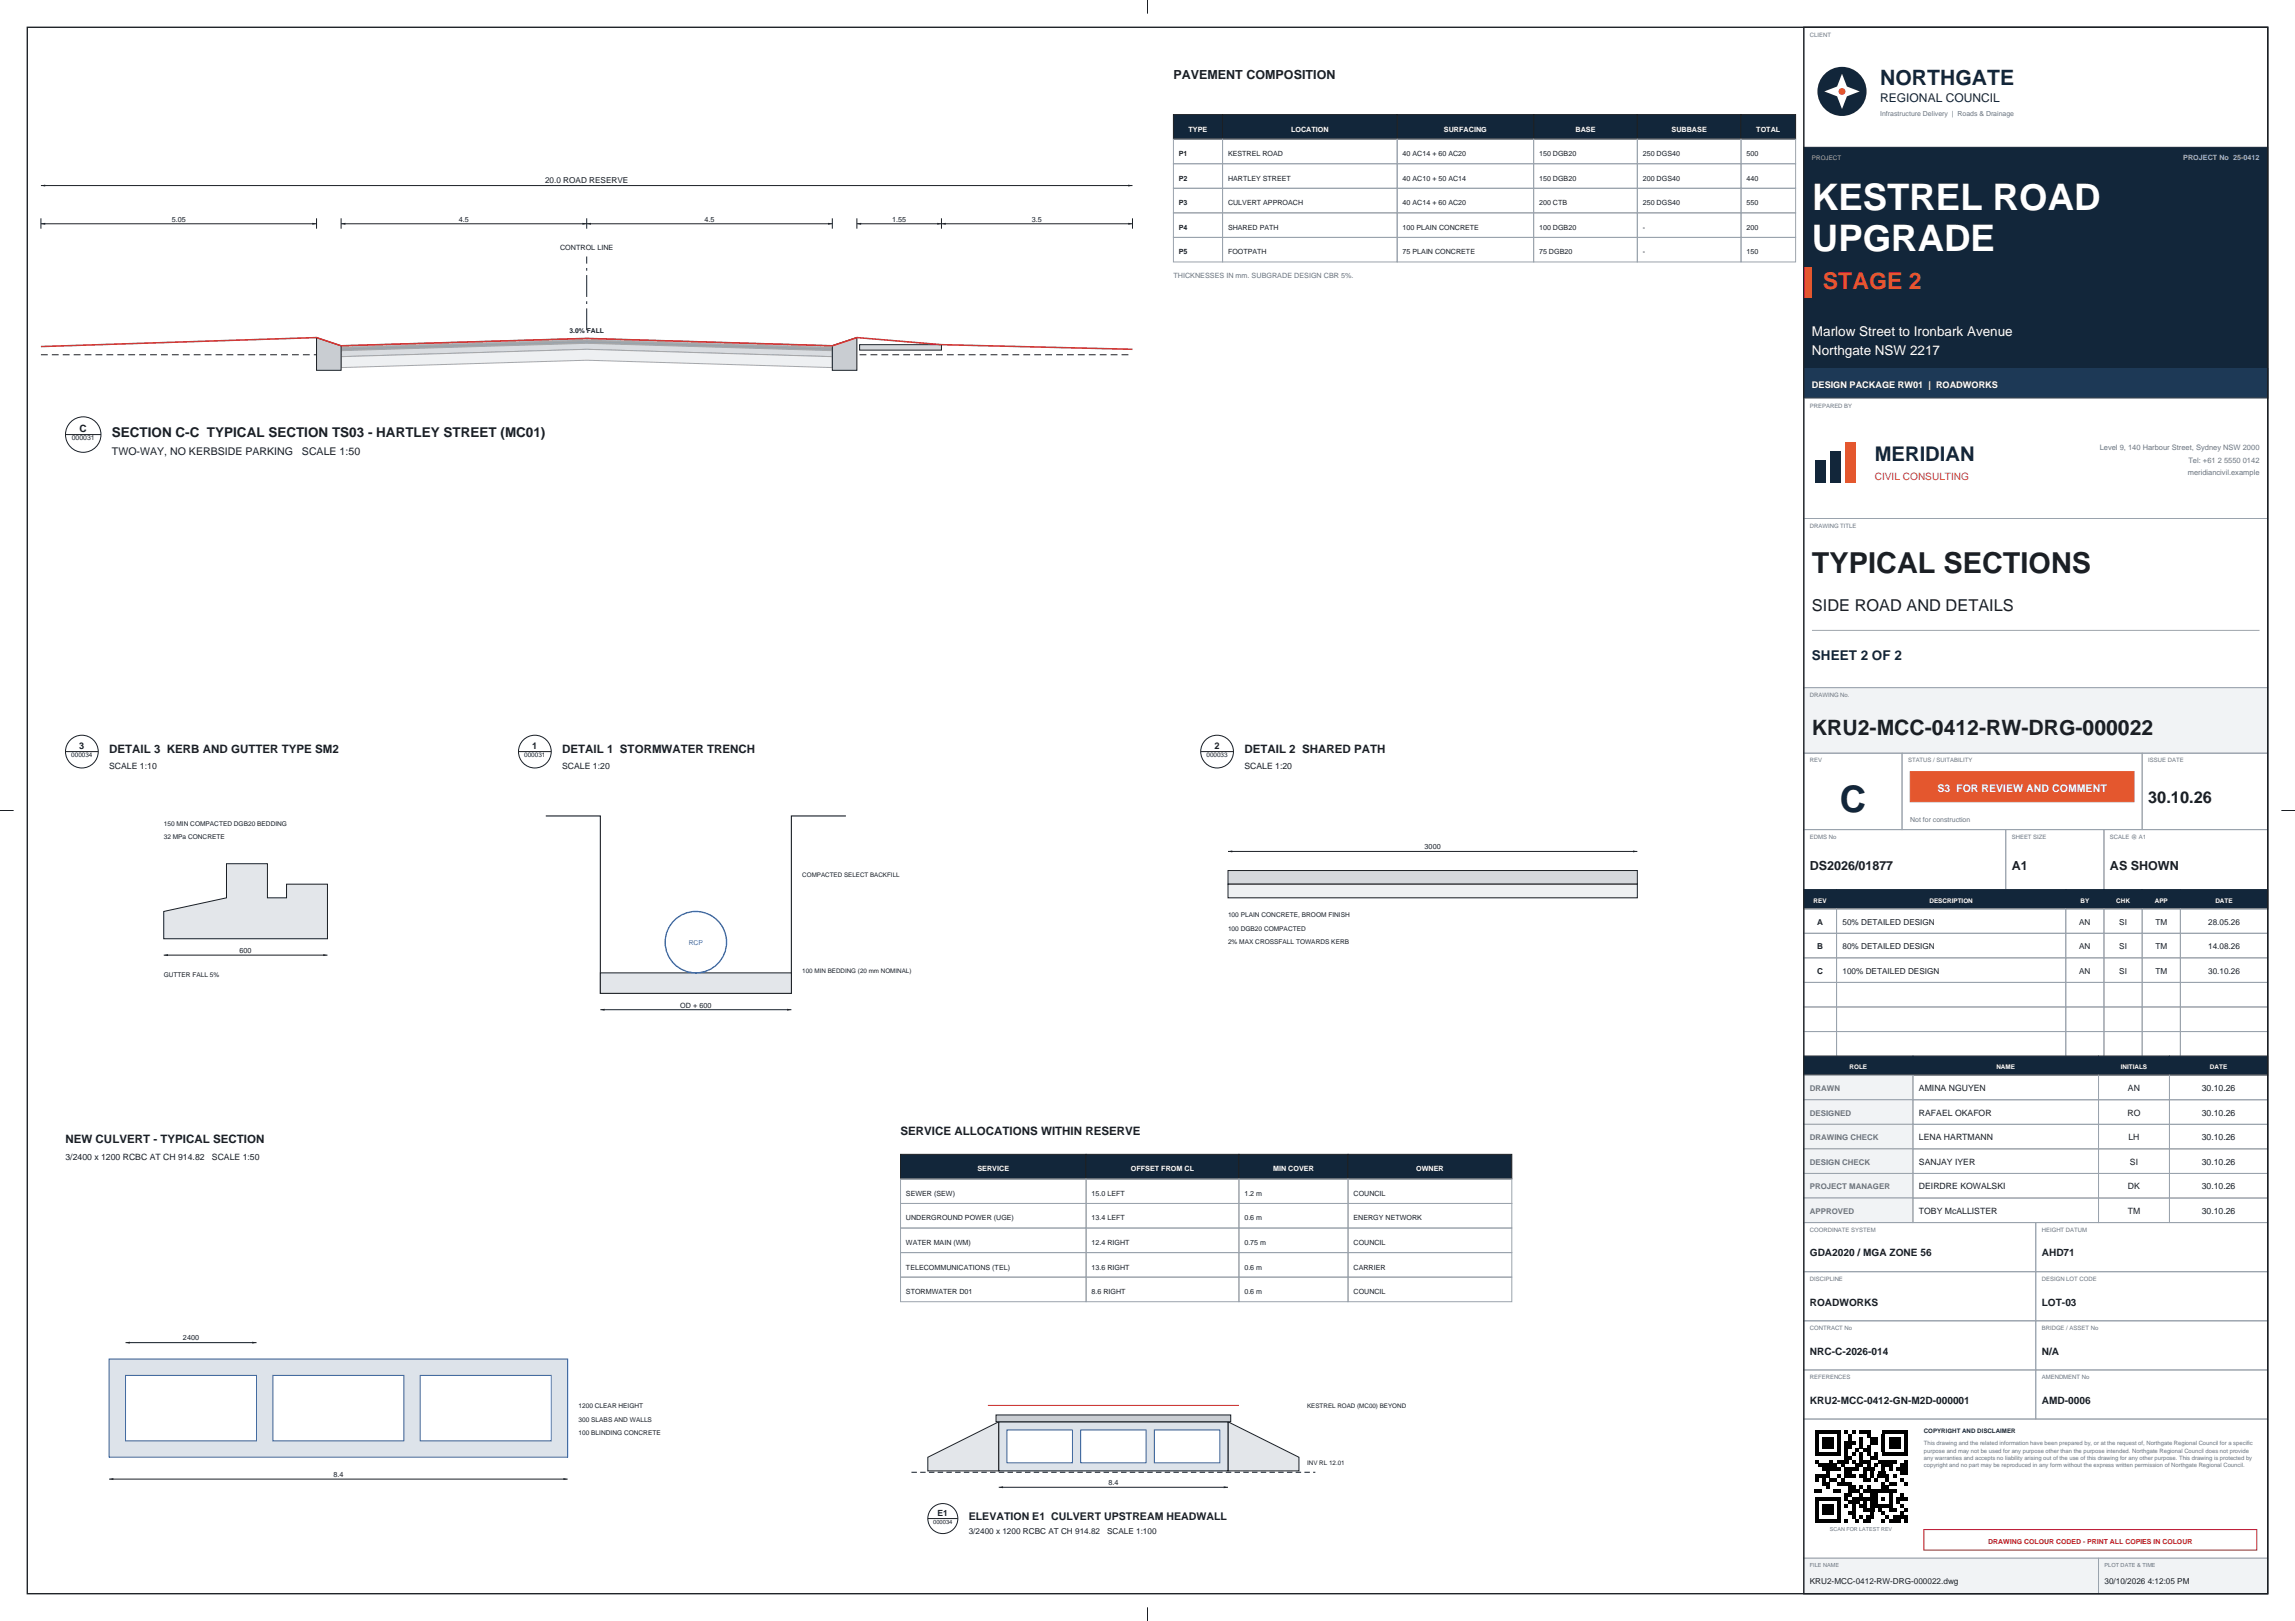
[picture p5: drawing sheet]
<svg xmlns="http://www.w3.org/2000/svg" width="841mm" height="594mm" viewBox="0 0 841 594" stroke-linecap="round" stroke-linejoin="round" font-family="sans-serif">
<defs><g id="words">
<g font-size="13.4" fill="#fff">
<text x="664" y="77">KESTREL ROAD</text>
<text x="664" y="92">UPGRADE</text>
</g>
<text font-size="13.4" fill="#12263a" x="674.2" y="297.5">C</text>
<text font-size="10.6" fill="#1b1f24" x="664" y="210">TYPICAL SECTIONS</text>
<text font-size="8.5" fill="#e4572e" x="668" y="106">STAGE 2</text>
<text font-size="7.8" fill="#12263a" x="689" y="31.3">NORTHGATE</text>
<text font-size="7.8" fill="#1b1f24" x="664" y="269.5">KRU2-MCC-0412-RW-DRG-000022</text>
<text font-size="7.4" fill="#12263a" x="687" y="169">MERIDIAN</text>
<g font-size="6" fill="#1b1f24">
<text x="664" y="224">SIDE ROAD AND DETAILS</text>
<text x="787.2" y="294.2">30.10.26</text>
</g>
<g font-size="4.9" fill="#fff">
<text x="664" y="123">Marlow Street to Ironbark Avenue</text>
<text x="664" y="130">Northgate NSW 2217</text>
</g>
<text font-size="4.9" fill="#1b1f24" x="41" y="160">SECTION C-C TYPICAL SECTION TS03 - HARTLEY STREET (MC01)</text>
<text font-size="4.9" fill="#12263a" x="664" y="242">SHEET 2 OF 2</text>
<g font-size="4.6" fill="#1b1f24">
<text x="430" y="29">PAVEMENT COMPOSITION</text>
<text x="663.2" y="318.7">DS2026/01877</text>
<text x="737.2" y="318.7">A1</text>
<text x="773.2" y="318.7">AS SHOWN</text>
</g>
<text font-size="4.4" fill="#12263a" x="689" y="37.3">REGIONAL COUNCIL</text>
<g font-size="4.2" fill="#1b1f24">
<text x="40" y="276">DETAIL 3 KERB AND GUTTER TYPE SM2</text>
<text x="206" y="276">DETAIL 1 STORMWATER TRENCH</text>
<text x="456" y="276">DETAIL 2 SHARED PATH</text>
<text x="24" y="419">NEW CULVERT - TYPICAL SECTION</text>
<text x="330" y="416">SERVICE ALLOCATIONS WITHIN RESERVE</text>
</g>
<g font-size="3.9" fill="#1b1f24">
<text x="41" y="166.6">TWO-WAY, NO KERBSIDE PARKING</text>
<text x="110.6" y="166.6">SCALE 1:50</text>
<text x="355" y="557">ELEVATION E1 CULVERT UPSTREAM HEADWALL</text>
</g>
<text font-size="3.9" fill="#fff" x="710" y="290.3">S3 FOR REVIEW AND COMMENT</text>
<g font-size="3.7" fill="#1b1f24">
<text x="29.2" y="158.3">C</text>
<text x="663.2" y="460.4">GDA2020 / MGA ZONE 56</text>
<text x="748.2" y="460.4">AHD71</text>
<text x="663.2" y="478.4">ROADWORKS</text>
<text x="748.2" y="478.4">LOT-03</text>
<text x="663.2" y="496.4">NRC-C-2026-014</text>
<text x="748.2" y="496.4">N/A</text>
<text x="663.2" y="514.4">KRU2-MCC-0412-GN-M2D-000001</text>
<text x="748.2" y="514.4">AMD-0006</text>
</g>
<text font-size="3.7" fill="#e4572e" x="687" y="176">CIVIL CONSULTING</text>
<text font-size="3.4" fill="#fff" x="664" y="142.1">DESIGN PACKAGE RW01 | ROADWORKS</text>
<g font-size="3.4" fill="#1b1f24">
<text x="29.1" y="274.6">3</text>
<text x="195.1" y="274.6">1</text>
<text x="445.1" y="274.6">2</text>
</g>
<g font-size="3.2" fill="#1b1f24">
<text x="40" y="281.6">SCALE 1:10</text>
<text x="206" y="281.6">SCALE 1:20</text>
<text x="456" y="281.6">SCALE 1:20</text>
<text x="703.2" y="399.8">AMINA NGUYEN</text>
<text x="779.8" y="399.8">AN</text>
<text x="806.8" y="399.8">30.10.26</text>
<text x="703.2" y="408.8">RAFAEL OKAFOR</text>
<text x="779.6" y="408.8">RO</text>
<text x="806.8" y="408.8">30.10.26</text>
<text x="703.2" y="417.8">LENA HARTMANN</text>
<text x="780" y="417.8">LH</text>
<text x="806.8" y="417.8">30.10.26</text>
<text x="24" y="425">3/2400 x 1200 RCBC AT CH 914.82</text>
<text x="77.6" y="425">SCALE 1:50</text>
<text x="703.2" y="426.8">SANJAY IYER</text>
<text x="780.5" y="426.8">SI</text>
<text x="806.8" y="426.8">30.10.26</text>
<text x="703.2" y="435.8">DEIRDRE KOWALSKI</text>
<text x="779.8" y="435.8">DK</text>
<text x="806.8" y="435.8">30.10.26</text>
<text x="703.2" y="444.8">TOBY McALLISTER</text>
<text x="779.7" y="444.8">TM</text>
<text x="806.8" y="444.8">30.10.26</text>
</g>
<text font-size="3.1" fill="#1b1f24" x="343.6" y="555.7">E1</text>
<g font-size="3" fill="#1b1f24">
<text x="199.8" y="67.2">20.0 ROAD RESERVE</text>
<text x="665.9" y="338.8">A</text>
<text x="675.2" y="338.8">50% DETAILED DESIGN</text>
<text x="761.9" y="338.8">AN</text>
<text x="776.6" y="338.8">SI</text>
<text x="789.8" y="338.8">TM</text>
<text x="809.2" y="338.8">28.05.26</text>
<text x="665.9" y="347.8">B</text>
<text x="675.2" y="347.8">80% DETAILED DESIGN</text>
<text x="761.9" y="347.8">AN</text>
<text x="776.6" y="347.8">SI</text>
<text x="789.8" y="347.8">TM</text>
<text x="809.2" y="347.8">14.08.26</text>
<text x="665.9" y="356.8">C</text>
<text x="675.2" y="356.8">100% DETAILED DESIGN</text>
<text x="761.9" y="356.8">AN</text>
<text x="776.6" y="356.8">SI</text>
<text x="789.8" y="356.8">TM</text>
<text x="809.2" y="356.8">30.10.26</text>
<text x="355" y="562.2">3/2400 x 1200 RCBC AT CH 914.82</text>
<text x="405.7" y="562.2">SCALE 1:100</text>
<text x="663.2" y="580.4">KRU2-MCC-0412-RW-DRG-000022.dwg</text>
<text x="771.2" y="580.4">30/10/2026 4:12:05 PM</text>
</g>
<g font-size="2.9" fill="#6b7480">
<text x="663.2" y="399.8">DRAWN</text>
<text x="663.2" y="408.8">DESIGNED</text>
<text x="663.2" y="417.8">DRAWING CHECK</text>
<text x="663.2" y="426.8">DESIGN CHECK</text>
<text x="663.2" y="435.8">PROJECT MANAGER</text>
<text x="663.2" y="444.8">APPROVED</text>
</g>
<g font-size="2.8" fill="#6b7480">
<text x="769.4" y="165">Level 9, 140 Harbour Street, Sydney NSW 2000</text>
<text x="801.9" y="169.6">Tel: +61 2 5550 0142</text>
<text x="801.7" y="174.2">meridiancivil.example</text>
</g>
<g font-size="2.6" fill="#fff">
<text x="435.5" y="48.2">TYPE</text>
<text x="473.1" y="48.2">LOCATION</text>
<text x="529.1" y="48.2">SURFACING</text>
<text x="577.3" y="48.2">BASE</text>
<text x="612.5" y="48.2">SUBBASE</text>
<text x="643.6" y="48.2">TOTAL</text>
<text x="358.2" y="429.2">SERVICE</text>
<text x="414.4" y="429.2">OFFSET FROM CL</text>
<text x="466.5" y="429.2">MIN COVER</text>
<text x="518.9" y="429.2">OWNER</text>
</g>
<g font-size="2.6" fill="#1b1f24">
<text x="432" y="57.2">P1</text>
<text x="450" y="57.2">KESTREL ROAD</text>
<text x="514" y="57.2">40 AC14 + 60 AC20</text>
<text x="564" y="57.2">150 DGB20</text>
<text x="602" y="57.2">250 DGS40</text>
<text x="640" y="57.2">500</text>
<text x="432" y="66.2">P2</text>
<text x="450" y="66.2">HARTLEY STREET</text>
<text x="514" y="66.2">40 AC10 + 50 AC14</text>
<text x="564" y="66.2">150 DGB20</text>
<text x="602" y="66.2">200 DGS40</text>
<text x="640" y="66.2">440</text>
<text x="432" y="75.2">P3</text>
<text x="450" y="75.2">CULVERT APPROACH</text>
<text x="514" y="75.2">40 AC14 + 60 AC20</text>
<text x="564" y="75.2">200 CTB</text>
<text x="602" y="75.2">250 DGS40</text>
<text x="640" y="75.2">550</text>
<text x="62.9" y="81.2">5.05</text>
<text x="168.2" y="81.2">4.5</text>
<text x="258.2" y="81.2">4.5</text>
<text x="326.9" y="81.2">1.55</text>
<text x="378.2" y="81.2">3.5</text>
<text x="432" y="84.2">P4</text>
<text x="450" y="84.2">SHARED PATH</text>
<text x="514" y="84.2">100 PLAIN CONCRETE</text>
<text x="564" y="84.2">100 DGB20</text>
<text x="602" y="84.2">-</text>
<text x="640" y="84.2">200</text>
<text x="205.2" y="91.5">CONTROL LINE</text>
<text x="432" y="93.2">P5</text>
<text x="450" y="93.2">FOOTPATH</text>
<text x="514" y="93.2">75 PLAIN CONCRETE</text>
<text x="564" y="93.2">75 DGB20</text>
<text x="602" y="93.2">-</text>
<text x="640" y="93.2">150</text>
<text x="522.1" y="311.2">3000</text>
<text x="87.8" y="349.2">600</text>
<text x="249.3" y="369.2">OD + 600</text>
<text x="332" y="438.2">SEWER (SEW)</text>
<text x="400" y="438.2">15.0 LEFT</text>
<text x="456" y="438.2">1.2 m</text>
<text x="496" y="438.2">COUNCIL</text>
<text x="332" y="447.2">UNDERGROUND POWER (UGE)</text>
<text x="400" y="447.2">13.4 LEFT</text>
<text x="456" y="447.2">0.6 m</text>
<text x="496" y="447.2">ENERGY NETWORK</text>
<text x="332" y="456.2">WATER MAIN (WM)</text>
<text x="400" y="456.2">12.4 RIGHT</text>
<text x="456" y="456.2">0.75 m</text>
<text x="496" y="456.2">COUNCIL</text>
<text x="332" y="465.2">TELECOMMUNICATIONS (TEL)</text>
<text x="400" y="465.2">13.6 RIGHT</text>
<text x="456" y="465.2">0.6 m</text>
<text x="496" y="465.2">CARRIER</text>
<text x="332" y="474.2">STORMWATER D01</text>
<text x="400" y="474.2">8.6 RIGHT</text>
<text x="456" y="474.2">0.6 m</text>
<text x="496" y="474.2">COUNCIL</text>
<text x="67.1" y="491.2">2400</text>
<text x="122.2" y="541.2">8.4</text>
<text x="406.2" y="544.2">8.4</text>
</g>
<text font-size="2.6" fill="#9fb3c8" x="800.1" y="58.5">PROJECT No 25-0412</text>
<text font-size="2.6" fill="#6b7480" x="430" y="102">THICKNESSES IN mm. SUBGRADE DESIGN CBR 5%.</text>
<g font-size="2.5" fill="#6b7480">
<text x="689" y="42.5">Infrastructure Delivery | Roads &amp; Drainage</text>
<text x="700" y="301.2">Not for construction</text>
</g>
<g font-size="2.5" fill="#1b1f24">
<text x="208.7" y="122.1">3.0% FALL</text>
<text x="26.3" y="161.4">000031</text>
</g>
<text font-size="2.5" fill="#1d6fe0" x="252.4" y="346.5">RCP</text>
<text font-size="2.5" fill="#c8102e" x="728.6" y="565.7">DRAWING COLOUR CODED - PRINT ALL COPIES IN COLOUR</text>
<g font-size="2.4" fill="#1b1f24">
<text x="60" y="302.5">150 MIN COMPACTED DGB20 BEDDING</text>
<text x="60" y="307.5">32 MPa CONCRETE</text>
<text x="450" y="336">100 PLAIN CONCRETE, BROOM FINISH</text>
<text x="450" y="341">100 DGB20 COMPACTED</text>
<text x="450" y="346">2% MAX CROSSFALL TOWARDS KERB</text>
<text x="60" y="358">GUTTER FALL 5%</text>
<text x="212" y="516">1200 CLEAR HEIGHT</text>
<text x="212" y="521">300 SLABS AND WALLS</text>
<text x="212" y="526">100 BLINDING CONCRETE</text>
</g>
<text font-size="2.3" fill="#9fb3c8" x="664" y="58.5">PROJECT</text>
<g font-size="2.3" fill="#1b1f24">
<text x="26.1" y="277.4">000034</text>
<text x="192.1" y="277.4">000031</text>
<text x="442.1" y="277.4">000033</text>
<text x="294" y="321.5">COMPACTED SELECT BACKFILL</text>
<text x="294" y="356.5">100 MIN BEDDING (20 mm NOMINAL)</text>
<text x="479" y="516">KESTREL ROAD (MC00) BEYOND</text>
<text x="479" y="537">INV RL 12.01</text>
</g>
<g font-size="2.3" fill="#fff">
<text x="664.6" y="330.9">REV</text>
<text x="707" y="330.9">DESCRIPTION</text>
<text x="762.4" y="330.9">BY</text>
<text x="775.5" y="330.9">CHK</text>
<text x="789.6" y="330.9">APP</text>
<text x="811.8" y="330.9">DATE</text>
<text x="677.8" y="391.9">ROLE</text>
<text x="731.6" y="391.9">NAME</text>
<text x="777.1" y="391.9">INITIALS</text>
<text x="809.8" y="391.9">DATE</text>
</g>
<text font-size="2.3" fill="#12263a" x="705" y="525.2">COPYRIGHT AND DISCLAIMER</text>
<g font-size="2.2" fill="#6b7480">
<text x="663.2" y="13.4">CLIENT</text>
<text x="663.2" y="149.4">PREPARED BY</text>
<text x="663.2" y="193.4">DRAWING TITLE</text>
<text x="663.2" y="255.4">DRAWING No.</text>
<text x="663.2" y="279.4">REV</text>
<text x="699.2" y="279.4">STATUS / SUITABILITY</text>
<text x="787.2" y="279.4">ISSUE DATE</text>
<text x="663.2" y="307.4">EDMS No</text>
<text x="737.2" y="307.4">SHEET SIZE</text>
<text x="773.2" y="307.4">SCALE @ A1</text>
<text x="663.2" y="451.4">COORDINATE SYSTEM</text>
<text x="748.2" y="451.4">HEIGHT DATUM</text>
<text x="663.2" y="469.4">DISCIPLINE</text>
<text x="748.2" y="469.4">DESIGN LOT CODE</text>
<text x="663.2" y="487.4">CONTRACT No</text>
<text x="748.2" y="487.4">BRIDGE / ASSET No</text>
<text x="663.2" y="505.4">REFERENCES</text>
<text x="748.2" y="505.4">AMENDMENT No</text>
<text x="705" y="529.6">This drawing and the related information have been prepared by, or at the request of, Northgate Regional Council for a specific</text>
<text x="705" y="532.3">purpose and may not be used for any purpose other than the purpose intended. Northgate Regional Council does not provide</text>
<text x="705" y="535">any warranties and accepts no liability arising out of the use of this drawing for any other purpose. This drawing is protected by</text>
<text x="705" y="537.7">copyright and no part may be reproduced in any form without the express written permission of Northgate Regional Council.</text>
</g>
<text font-size="2.1" fill="#1b1f24" x="341.9" y="558.4">000034</text>
<g font-size="2" fill="#6b7480">
<text x="670.6" y="561.2">SCAN FOR LATEST REV</text>
<text x="663.2" y="574.2">FILE NAME</text>
<text x="771.2" y="574.2">PLOT DATE &amp; TIME</text>
</g>
</g></defs>
<path d="M15 130h400" fill="none" stroke="#1b1f24" stroke-width=".37" stroke-dasharray="2.5 1.5" stroke-linecap="butt"/>
<path d="M125 126.7l90-2.7 90 2.7v.8l-90-2.7-90 2.7z" fill-rule="evenodd" fill="#b8bcc2" stroke="#a8a8a8" stroke-width=".37"/>
<path d="M125 127.5l90-2.7 90 2.7v1l-90-2.7-90 2.7z" fill-rule="evenodd" fill="#9da2a9" stroke="#a8a8a8" stroke-width=".37"/>
<path d="M125 128.5l90-2.7 90 2.7v2.2l-90-2.7-90 2.7z" fill-rule="evenodd" fill="#d9dce0" stroke="#a8a8a8" stroke-width=".37"/>
<path d="M125 130.7l90-2.7 90 2.7v4l-90-2.7-90 2.7z" fill-rule="evenodd" fill="#eef0f2" stroke="#a8a8a8" stroke-width=".37"/>
<g fill="#c9cdd2" stroke="#1b1f24" stroke-width=".37">
<path d="M116 123.7l9 3v9h-9z" fill-rule="evenodd"/>
<path d="M305 126.7l9-3v12h-9z" fill-rule="evenodd"/>
</g>
<path d="M315 126.3h30v2h-30z" fill-rule="evenodd" fill="#d5d8dc" stroke="#1b1f24" stroke-width=".37"/>
<path d="M15 127l101-3.3 9 3 90-2.7 90 2.7 9-3 31 2.6 70 1.7" fill="none" stroke="#d62828" stroke-width=".55"/>
<path d="M215 121v-27" fill="none" stroke="#1b1f24" stroke-width=".37" stroke-dasharray="8 1.6 1 1.6" stroke-linecap="butt"/>
<path d="M15 80v3.8M15 82h101" fill="none" stroke="#1b1f24" stroke-width=".37"/>
<g fill="#1b1f24">
<path d="M114.4 81.7l1.6 .3-1.6 .3z"/>
<path d="M15 82l1.6-.3v.6z"/>
</g>
<path d="M116 80v3.8M125 80v3.8M125 82h90" fill="none" stroke="#1b1f24" stroke-width=".37"/>
<g fill="#1b1f24">
<path d="M213.4 81.7l1.6 .3-1.6 .3z"/>
<path d="M125 82l1.6-.3v.6z"/>
</g>
<path d="M215 80v3.8M215 82h90" fill="none" stroke="#1b1f24" stroke-width=".37"/>
<g fill="#1b1f24">
<path d="M303.4 81.7l1.6 .3-1.6 .3z"/>
<path d="M215 82l1.6-.3v.6z"/>
</g>
<path d="M305 80v3.8M314 80v3.8M314 82h31" fill="none" stroke="#1b1f24" stroke-width=".37"/>
<g fill="#1b1f24">
<path d="M343.4 81.7l1.6 .3-1.6 .3z"/>
<path d="M314 82l1.6-.3v.6z"/>
</g>
<path d="M345 80v3.8M345 82h70" fill="none" stroke="#1b1f24" stroke-width=".37"/>
<g fill="#1b1f24">
<path d="M413.4 81.7l1.6 .3-1.6 .3z"/>
<path d="M345 82l1.6-.3v.6z"/>
</g>
<path d="M15 68h400M415 80v3.8" fill="none" stroke="#1b1f24" stroke-width=".37"/>
<g fill="#1b1f24">
<path d="M413.4 67.7l1.6 .3-1.6 .3z"/>
<path d="M15 68l1.6-.3v.6z"/>
</g>
<circle cx="30.5" cy="159.2" r="6.5" fill="#fff" stroke="#1b1f24" stroke-width=".37"/>
<path d="M24 159.2h13" fill="none" stroke="#1b1f24" stroke-width=".37"/>
<g fill="#12263a" stroke="#1b1f24" stroke-width=".37">
<path d="M430 42h18v9h-18z" fill-rule="evenodd"/>
<path d="M448 42h64v9h-64z" fill-rule="evenodd"/>
<path d="M512 42h50v9h-50z" fill-rule="evenodd"/>
<path d="M562 42h38v9h-38z" fill-rule="evenodd"/>
<path d="M600 42h38v9h-38z" fill-rule="evenodd"/>
<path d="M638 42h20v9h-20z" fill-rule="evenodd"/>
</g>
<g fill="none" stroke="#9aa3ad" stroke-width=".37">
<path d="M430 51h18v9h-18zM448 51h64v9h-64zM512 51h50v9h-50zM562 51h38v9h-38zM600 51h38v9h-38zM638 51h20v9h-20zM430 60h18v9h-18zM430 69h18v9h-18zM430 78h18v9h-18zM448 60h64v9h-64zM448 69h64v9h-64zM448 78h64v9h-64z"/>
<path d="M512 60h50v9h-50zM512 69h50v9h-50zM512 78h50v9h-50zM562 60h38v9h-38zM562 69h38v9h-38zM562 78h38v9h-38zM600 60h38v9h-38zM600 69h38v9h-38zM600 78h38v9h-38zM638 60h20v9h-20zM638 69h20v9h-20zM638 78h20v9h-20z"/>
<path d="M430 87h18v9h-18zM448 87h64v9h-64zM512 87h50v9h-50zM562 87h38v9h-38zM600 87h38v9h-38zM638 87h20v9h-20z"/>
</g>
<circle cx="30" cy="275.4" r="6" fill="#fff" stroke="#1b1f24" stroke-width=".37"/>
<path d="M24 275.4h12" fill="none" stroke="#1b1f24" stroke-width=".37"/>
<path d="M60 334l23-5v-12.5h15v12.5h7v-5h15v20h-60z" fill-rule="evenodd" fill="#e3e6ea" stroke="#1b1f24" stroke-width=".37"/>
<path d="M60 350h60" fill="none" stroke="#1b1f24" stroke-width=".37"/>
<g fill="#1b1f24">
<path d="M118.4 349.7l1.6 .3-1.6 .3z"/>
<path d="M60 350l1.6-.3v.6z"/>
</g>
<circle cx="196" cy="275.4" r="6" fill="#fff" stroke="#1b1f24" stroke-width=".37"/>
<path d="M190 275.4h12" fill="none" stroke="#1b1f24" stroke-width=".37"/>
<path d="M200 299h20v65h70v-65h20" fill="none" stroke="#1b1f24" stroke-width=".4"/>
<path d="M220 356.5h70v7.5h-70z" fill-rule="evenodd" fill="#e3e6ea" stroke="#1b1f24" stroke-width=".37"/>
<circle cx="255" cy="345.2" r="11.3" fill="#fff" stroke="#1d6fe0" stroke-width=".5"/>
<path d="M220 370h70" fill="none" stroke="#1b1f24" stroke-width=".37"/>
<g fill="#1b1f24">
<path d="M288.4 369.7l1.6 .3-1.6 .3z"/>
<path d="M220 370l1.6-.3v.6z"/>
</g>
<circle cx="446" cy="275.4" r="6" fill="#fff" stroke="#1b1f24" stroke-width=".37"/>
<path d="M440 275.4h12" fill="none" stroke="#1b1f24" stroke-width=".37"/>
<path d="M450 319h150v5h-150z" fill-rule="evenodd" fill="#d5d8dc" stroke="#1b1f24" stroke-width=".37"/>
<path d="M450 324h150v5h-150z" fill-rule="evenodd" fill="#eef0f2" stroke="#1b1f24" stroke-width=".37"/>
<path d="M450 312h150" fill="none" stroke="#1b1f24" stroke-width=".37"/>
<g fill="#1b1f24">
<path d="M598.4 311.7l1.6 .3-1.6 .3z"/>
<path d="M450 312l1.6-.3v.6z"/>
</g>
<path d="M40 498h168v36h-168z" fill-rule="evenodd" fill="#dde3ea" stroke="#1d6fe0" stroke-width=".4"/>
<g fill="#fff" stroke="#1d6fe0" stroke-width=".37">
<path d="M46 504h48v24h-48z" fill-rule="evenodd"/>
<path d="M100 504h48v24h-48z" fill-rule="evenodd"/>
<path d="M154 504h48v24h-48z" fill-rule="evenodd"/>
</g>
<path d="M40 542h168" fill="none" stroke="#1b1f24" stroke-width=".37"/>
<g fill="#1b1f24">
<path d="M206.4 541.7l1.6 .3-1.6 .3z"/>
<path d="M40 542l1.6-.3v.6z"/>
</g>
<path d="M46 492h48" fill="none" stroke="#1b1f24" stroke-width=".37"/>
<g fill="#1b1f24">
<path d="M92.4 491.7l1.6 .3-1.6 .3z"/>
<path d="M46 492l1.6-.3v.6z"/>
</g>
<g fill="#12263a" stroke="#1b1f24" stroke-width=".37">
<path d="M330 423h68v9h-68z" fill-rule="evenodd"/>
<path d="M398 423h56v9h-56z" fill-rule="evenodd"/>
<path d="M454 423h40v9h-40z" fill-rule="evenodd"/>
<path d="M494 423h60v9h-60z" fill-rule="evenodd"/>
</g>
<g fill="none" stroke="#9aa3ad" stroke-width=".37">
<path d="M330 432h68v9h-68zM398 432h56v9h-56zM454 432h40v9h-40zM494 432h60v9h-60zM330 441h68v9h-68zM330 450h68v9h-68zM330 459h68v9h-68zM398 441h56v9h-56zM398 450h56v9h-56zM398 459h56v9h-56zM454 441h40v9h-40zM454 450h40v9h-40z"/>
<path d="M454 459h40v9h-40zM494 441h60v9h-60zM494 450h60v9h-60zM494 459h60v9h-60zM330 468h68v9h-68zM398 468h56v9h-56zM454 468h40v9h-40zM494 468h60v9h-60z"/>
</g>
<g fill="#e3e6ea" stroke="#1b1f24" stroke-width=".37">
<path d="M340 534l26-13v18h-26z" fill-rule="evenodd"/>
<path d="M450 521l26 13v5h-26z" fill-rule="evenodd"/>
</g>
<path d="M366 521h84v18h-84z" fill-rule="evenodd" fill="#dde3ea" stroke="#1b1f24" stroke-width=".4"/>
<path d="M365 518.5h86v2.5h-86z" fill-rule="evenodd" fill="#c9cdd2" stroke="#1b1f24" stroke-width=".37"/>
<g fill="#fff" stroke="#1d6fe0" stroke-width=".37">
<path d="M369 524h24v12h-24z" fill-rule="evenodd"/>
<path d="M396 524h24v12h-24z" fill-rule="evenodd"/>
<path d="M423 524h24v12h-24z" fill-rule="evenodd"/>
</g>
<path d="M334 539.5h148" fill="none" stroke="#1b1f24" stroke-width=".37" stroke-dasharray="2 1.2" stroke-linecap="butt"/>
<path d="M362 515h92" fill="none" stroke="#d62828" stroke-width=".4"/>
<path d="M366 545h84" fill="none" stroke="#1b1f24" stroke-width=".37"/>
<g fill="#1b1f24">
<path d="M448.4 544.7l1.6 .3-1.6 .3z"/>
<path d="M366 545l1.6-.3v.6z"/>
</g>
<circle cx="345.5" cy="556.5" r="5.5" fill="#fff" stroke="#1b1f24" stroke-width=".37"/>
<path d="M340 556.5h11" fill="none" stroke="#1b1f24" stroke-width=".37"/>
<path d="M661 10h170v44h-170z" fill="none" stroke="#9aa3ad" stroke-width=".37"/>
<circle cx="675" cy="33.5" r="9" fill="#12263a"/>
<path d="M668.5 33.5l4.7-1.8 1.8-4.7 1.8 4.7 4.7 1.8-4.7 1.8-1.8 4.7-1.8-4.7z" fill-rule="evenodd" fill="#fff"/>
<circle cx="675" cy="33.5" r="1.26" fill="#e4572e"/>
<path d="M661 54h170v92h-170z" fill-rule="evenodd" fill="#12263a" stroke="#12263a" stroke-width=".37"/>
<path d="M661 98h3v11h-3z" fill-rule="evenodd" fill="#e4572e"/>
<path d="M661 135h170v11h-170z" fill-rule="evenodd" fill="#1d3956" stroke="#1d3956" stroke-width=".37"/>
<path d="M661 146h170v44h-170z" fill="none" stroke="#9aa3ad" stroke-width=".37"/>
<g fill="#12263a">
<path d="M665 168.8h3.9v8.2h-3.9z" fill-rule="evenodd"/>
<path d="M670.6 165.3h3.9v11.7h-3.9z" fill-rule="evenodd"/>
</g>
<path d="M676.1 162h3.9v15h-3.9z" fill-rule="evenodd" fill="#e4572e"/>
<path d="M661 190h170v62h-170zM664 231h164" fill="none" stroke="#9aa3ad" stroke-width=".37"/>
<path d="M661 252h170v24h-170z" fill-rule="evenodd" fill="#f1f3f5" stroke="#9aa3ad" stroke-width=".37"/>
<g fill="none" stroke="#9aa3ad" stroke-width=".37">
<path d="M661 276h36v28h-36zM697 276h88v28h-88zM785 276h46v28h-46zM661 304h74v22h-74zM735 304h36v22h-36zM771 304h60v22h-60zM661 333h12v9h-12zM673 333h84v9h-84zM757 333h14v9h-14zM771 333h14v9h-14zM785 333h14v9h-14zM799 333h32v9h-32z"/>
<path d="M661 342h12v9h-12zM661 351h12v9h-12zM673 342h84v9h-84zM673 351h84v9h-84zM757 342h14v9h-14zM757 351h14v9h-14zM771 342h14v9h-14zM771 351h14v9h-14zM785 342h14v9h-14zM785 351h14v9h-14zM799 342h32v9h-32zM799 351h32v9h-32z"/>
<path d="M661 360h12v9h-12zM661 369h12v9h-12zM661 378h12v9h-12zM673 360h84v9h-84zM673 369h84v9h-84zM673 378h84v9h-84zM757 360h14v9h-14zM757 369h14v9h-14zM757 378h14v9h-14zM771 360h14v9h-14zM771 369h14v9h-14zM771 378h14v9h-14z"/>
<path d="M785 360h14v9h-14zM785 369h14v9h-14zM785 378h14v9h-14zM799 360h32v9h-32zM799 369h32v9h-32zM799 378h32v9h-32z"/>
</g>
<path d="M700 282.8h82v11h-82z" fill-rule="evenodd" fill="#e4572e" stroke="#e4572e" stroke-width=".37"/>
<g fill="#12263a" stroke="#12263a" stroke-width=".37">
<path d="M661 326h12v7h-12z" fill-rule="evenodd"/>
<path d="M673 326h84v7h-84z" fill-rule="evenodd"/>
<path d="M757 326h14v7h-14z" fill-rule="evenodd"/>
<path d="M771 326h14v7h-14z" fill-rule="evenodd"/>
<path d="M785 326h14v7h-14z" fill-rule="evenodd"/>
<path d="M799 326h32v7h-32z" fill-rule="evenodd"/>
<path d="M661 387h40v7h-40z" fill-rule="evenodd"/>
<path d="M701 387h68v7h-68z" fill-rule="evenodd"/>
<path d="M769 387h26v7h-26z" fill-rule="evenodd"/>
<path d="M795 387h36v7h-36z" fill-rule="evenodd"/>
</g>
<path d="M661 394h40v9h-40z" fill-rule="evenodd" fill="#f1f3f5" stroke="#9aa3ad" stroke-width=".37"/>
<path d="M701 394h68v9h-68zM769 394h26v9h-26zM795 394h36v9h-36z" fill="none" stroke="#9aa3ad" stroke-width=".37"/>
<path d="M661 403h40v9h-40z" fill-rule="evenodd" fill="#f1f3f5" stroke="#9aa3ad" stroke-width=".37"/>
<path d="M701 403h68v9h-68zM769 403h26v9h-26zM795 403h36v9h-36z" fill="none" stroke="#9aa3ad" stroke-width=".37"/>
<path d="M661 412h40v9h-40z" fill-rule="evenodd" fill="#f1f3f5" stroke="#9aa3ad" stroke-width=".37"/>
<path d="M701 412h68v9h-68zM769 412h26v9h-26zM795 412h36v9h-36z" fill="none" stroke="#9aa3ad" stroke-width=".37"/>
<path d="M661 421h40v9h-40z" fill-rule="evenodd" fill="#f1f3f5" stroke="#9aa3ad" stroke-width=".37"/>
<path d="M701 421h68v9h-68zM769 421h26v9h-26zM795 421h36v9h-36z" fill="none" stroke="#9aa3ad" stroke-width=".37"/>
<path d="M661 430h40v9h-40z" fill-rule="evenodd" fill="#f1f3f5" stroke="#9aa3ad" stroke-width=".37"/>
<path d="M701 430h68v9h-68zM769 430h26v9h-26zM795 430h36v9h-36z" fill="none" stroke="#9aa3ad" stroke-width=".37"/>
<path d="M661 439h40v9h-40z" fill-rule="evenodd" fill="#f1f3f5" stroke="#9aa3ad" stroke-width=".37"/>
<path d="M701 439h68v9h-68zM769 439h26v9h-26zM795 439h36v9h-36zM661 448h85v18h-85zM746 448h85v18h-85zM661 466h85v18h-85zM746 466h85v18h-85zM661 484h85v18h-85zM746 484h85v18h-85zM661 502h85v18h-85zM746 502h85v18h-85zM661 520h170v51h-170z" fill="none" stroke="#9aa3ad" stroke-width=".37"/>
<g fill="#000">
<path d="M665 524h9.5v1.4h-9.5z" fill-rule="evenodd"/>
<path d="M665 525.4h1.4v1.3h-1.4z" fill-rule="evenodd"/>
<path d="M665 526.7h1.4v1.4h-1.4z" fill-rule="evenodd"/>
<path d="M665 528.1h1.4v1.3h-1.4z" fill-rule="evenodd"/>
<path d="M665 529.4h1.4v1.4h-1.4z" fill-rule="evenodd"/>
<path d="M665 530.8h1.4v1.4h-1.4z" fill-rule="evenodd"/>
<path d="M665 532.2h9.5v1.3h-9.5z" fill-rule="evenodd"/>
<path d="M665 534.9h1.4v1.3h-1.4z" fill-rule="evenodd"/>
<path d="M666.4 536.2h6.8v1.4h-6.8z" fill-rule="evenodd"/>
<path d="M667.7 526.7h4.1v1.4h-4.1z" fill-rule="evenodd"/>
<path d="M667.7 528.1h4.1v1.3h-4.1z" fill-rule="evenodd"/>
<path d="M667.7 529.4h4.1v1.4h-4.1z" fill-rule="evenodd"/>
<path d="M667.7 537.6h6.8v1.4h-6.8z" fill-rule="evenodd"/>
<path d="M670.4 534.9h1.4v1.3h-1.4z" fill-rule="evenodd"/>
<path d="M673.2 525.4h1.3v1.3h-1.3z" fill-rule="evenodd"/>
<path d="M673.2 526.7h1.3v1.4h-1.3z" fill-rule="evenodd"/>
<path d="M673.2 528.1h1.3v1.3h-1.3z" fill-rule="evenodd"/>
<path d="M673.2 529.4h1.3v1.4h-1.3z" fill-rule="evenodd"/>
<path d="M673.2 530.8h1.3v1.4h-1.3z" fill-rule="evenodd"/>
<path d="M673.2 534.9h4v1.3h-4z" fill-rule="evenodd"/>
<path d="M674.5 536.2h1.4v1.4h-1.4z" fill-rule="evenodd"/>
<path d="M675.9 524h1.3v1.4h-1.3z" fill-rule="evenodd"/>
<path d="M675.9 528.1h4.1v1.3h-4.1z" fill-rule="evenodd"/>
<path d="M675.9 529.4h2.7v1.4h-2.7z" fill-rule="evenodd"/>
<path d="M675.9 530.8h1.3v1.4h-1.3z" fill-rule="evenodd"/>
<path d="M675.9 532.2h1.3v1.3h-1.3z" fill-rule="evenodd"/>
<path d="M675.9 533.5h2.7v1.4h-2.7z" fill-rule="evenodd"/>
<path d="M675.9 537.6h5.4v1.4h-5.4z" fill-rule="evenodd"/>
<path d="M677.2 525.4h1.4v1.3h-1.4z" fill-rule="evenodd"/>
<path d="M677.2 526.7h1.4v1.4h-1.4z" fill-rule="evenodd"/>
<path d="M678.6 524h1.4v1.4h-1.4z" fill-rule="evenodd"/>
<path d="M678.6 532.2h1.4v1.3h-1.4z" fill-rule="evenodd"/>
<path d="M678.6 534.9h1.4v1.3h-1.4z" fill-rule="evenodd"/>
<path d="M680 530.8h1.3v1.4h-1.3z" fill-rule="evenodd"/>
<path d="M680 536.2h2.7v1.4h-2.7z" fill-rule="evenodd"/>
<path d="M681.3 524h4.1v1.4h-4.1z" fill-rule="evenodd"/>
<path d="M681.3 526.7h1.4v1.4h-1.4z" fill-rule="evenodd"/>
<path d="M681.3 528.1h1.4v1.3h-1.4z" fill-rule="evenodd"/>
<path d="M681.3 529.4h1.4v1.4h-1.4z" fill-rule="evenodd"/>
<path d="M681.3 532.2h1.4v1.3h-1.4z" fill-rule="evenodd"/>
<path d="M681.3 533.5h1.4v1.4h-1.4z" fill-rule="evenodd"/>
<path d="M681.3 534.9h4.1v1.3h-4.1z" fill-rule="evenodd"/>
<path d="M682.7 530.8h2.7v1.4h-2.7z" fill-rule="evenodd"/>
<path d="M682.7 537.6h4.1v1.4h-4.1z" fill-rule="evenodd"/>
<path d="M684 525.4h1.4v1.3h-1.4z" fill-rule="evenodd"/>
<path d="M684 529.4h1.4v1.4h-1.4z" fill-rule="evenodd"/>
<path d="M684 532.2h1.4v1.3h-1.4z" fill-rule="evenodd"/>
<path d="M684 536.2h1.4v1.4h-1.4z" fill-rule="evenodd"/>
<path d="M685.4 526.7h2.7v1.4h-2.7z" fill-rule="evenodd"/>
<path d="M685.4 528.1h2.7v1.3h-2.7z" fill-rule="evenodd"/>
<path d="M685.4 533.5h2.7v1.4h-2.7z" fill-rule="evenodd"/>
<path d="M686.8 532.2h1.3v1.3h-1.3z" fill-rule="evenodd"/>
<path d="M686.8 536.2h1.3v1.4h-1.3z" fill-rule="evenodd"/>
<path d="M688.1 534.9h6.8v1.3h-6.8z" fill-rule="evenodd"/>
<path d="M689.5 524h9.5v1.4h-9.5z" fill-rule="evenodd"/>
<path d="M689.5 525.4h1.3v1.3h-1.3z" fill-rule="evenodd"/>
<path d="M689.5 526.7h1.3v1.4h-1.3z" fill-rule="evenodd"/>
<path d="M689.5 528.1h1.3v1.3h-1.3z" fill-rule="evenodd"/>
<path d="M689.5 529.4h1.3v1.4h-1.3z" fill-rule="evenodd"/>
<path d="M689.5 530.8h1.3v1.4h-1.3z" fill-rule="evenodd"/>
<path d="M689.5 532.2h9.5v1.3h-9.5z" fill-rule="evenodd"/>
<path d="M689.5 536.2h4.1v1.4h-4.1z" fill-rule="evenodd"/>
<path d="M689.5 537.6h1.3v1.4h-1.3z" fill-rule="evenodd"/>
<path d="M692.2 526.7h4.1v1.4h-4.1z" fill-rule="evenodd"/>
<path d="M692.2 528.1h4.1v1.3h-4.1z" fill-rule="evenodd"/>
<path d="M692.2 529.4h4.1v1.4h-4.1z" fill-rule="evenodd"/>
<path d="M692.2 537.6h1.4v1.4h-1.4z" fill-rule="evenodd"/>
<path d="M694.9 537.6h4.1v1.4h-4.1z" fill-rule="evenodd"/>
<path d="M696.3 536.2h2.7v1.4h-2.7z" fill-rule="evenodd"/>
<path d="M697.6 525.4h1.4v1.3h-1.4z" fill-rule="evenodd"/>
<path d="M697.6 526.7h1.4v1.4h-1.4z" fill-rule="evenodd"/>
<path d="M697.6 528.1h1.4v1.3h-1.4z" fill-rule="evenodd"/>
<path d="M697.6 529.4h1.4v1.4h-1.4z" fill-rule="evenodd"/>
<path d="M697.6 530.8h1.4v1.4h-1.4z" fill-rule="evenodd"/>
<path d="M697.6 534.9h1.4v1.3h-1.4z" fill-rule="evenodd"/>
<path d="M665 540.3h5.4v1.4h-5.4z" fill-rule="evenodd"/>
<path d="M665 541.7h1.4v1.3h-1.4z" fill-rule="evenodd"/>
<path d="M665 545.8h2.7v1.3h-2.7z" fill-rule="evenodd"/>
<path d="M665 548.5h9.5v1.3h-9.5z" fill-rule="evenodd"/>
<path d="M665 549.8h1.4v1.4h-1.4z" fill-rule="evenodd"/>
<path d="M665 551.2h1.4v1.4h-1.4z" fill-rule="evenodd"/>
<path d="M665 552.6h1.4v1.3h-1.4z" fill-rule="evenodd"/>
<path d="M665 553.9h1.4v1.4h-1.4z" fill-rule="evenodd"/>
<path d="M665 555.3h1.4v1.3h-1.4z" fill-rule="evenodd"/>
<path d="M665 556.6h9.5v1.4h-9.5z" fill-rule="evenodd"/>
<path d="M667.7 541.7h1.4v1.3h-1.4z" fill-rule="evenodd"/>
<path d="M667.7 543h2.7v1.4h-2.7z" fill-rule="evenodd"/>
<path d="M667.7 551.2h4.1v1.4h-4.1z" fill-rule="evenodd"/>
<path d="M667.7 552.6h4.1v1.3h-4.1z" fill-rule="evenodd"/>
<path d="M667.7 553.9h4.1v1.4h-4.1z" fill-rule="evenodd"/>
<path d="M669.1 539h1.3v1.3h-1.3z" fill-rule="evenodd"/>
<path d="M669.1 544.4h1.3v1.4h-1.3z" fill-rule="evenodd"/>
<path d="M670.4 541.7h2.8v1.3h-2.8z" fill-rule="evenodd"/>
<path d="M671.8 545.8h2.7v1.3h-2.7z" fill-rule="evenodd"/>
<path d="M673.2 540.3h1.3v1.4h-1.3z" fill-rule="evenodd"/>
<path d="M673.2 543h5.4v1.4h-5.4z" fill-rule="evenodd"/>
<path d="M673.2 549.8h1.3v1.4h-1.3z" fill-rule="evenodd"/>
<path d="M673.2 551.2h1.3v1.4h-1.3z" fill-rule="evenodd"/>
<path d="M673.2 552.6h1.3v1.3h-1.3z" fill-rule="evenodd"/>
<path d="M673.2 553.9h1.3v1.4h-1.3z" fill-rule="evenodd"/>
<path d="M673.2 555.3h1.3v1.3h-1.3z" fill-rule="evenodd"/>
<path d="M674.5 541.7h1.4v1.3h-1.4z" fill-rule="evenodd"/>
<path d="M675.9 539h2.7v1.3h-2.7z" fill-rule="evenodd"/>
<path d="M675.9 540.3h4.1v1.4h-4.1z" fill-rule="evenodd"/>
<path d="M675.9 547.1h2.7v1.4h-2.7z" fill-rule="evenodd"/>
<path d="M675.9 548.5h1.3v1.3h-1.3z" fill-rule="evenodd"/>
<path d="M675.9 551.2h1.3v1.4h-1.3z" fill-rule="evenodd"/>
<path d="M675.9 556.6h1.3v1.4h-1.3z" fill-rule="evenodd"/>
<path d="M677.2 544.4h2.8v1.4h-2.8z" fill-rule="evenodd"/>
<path d="M677.2 545.8h4.1v1.3h-4.1z" fill-rule="evenodd"/>
<path d="M677.2 549.8h4.1v1.4h-4.1z" fill-rule="evenodd"/>
<path d="M677.2 553.9h2.8v1.4h-2.8z" fill-rule="evenodd"/>
<path d="M678.6 548.5h9.5v1.3h-9.5z" fill-rule="evenodd"/>
<path d="M678.6 551.2h1.4v1.4h-1.4z" fill-rule="evenodd"/>
<path d="M678.6 552.6h1.4v1.3h-1.4z" fill-rule="evenodd"/>
<path d="M678.6 555.3h1.4v1.3h-1.4z" fill-rule="evenodd"/>
<path d="M680 556.6h1.3v1.4h-1.3z" fill-rule="evenodd"/>
<path d="M681.3 540.3h2.7v1.4h-2.7z" fill-rule="evenodd"/>
<path d="M681.3 544.4h1.4v1.4h-1.4z" fill-rule="evenodd"/>
<path d="M681.3 547.1h1.4v1.4h-1.4z" fill-rule="evenodd"/>
<path d="M681.3 551.2h2.7v1.4h-2.7z" fill-rule="evenodd"/>
<path d="M681.3 555.3h1.4v1.3h-1.4z" fill-rule="evenodd"/>
<path d="M682.7 539h1.3v1.3h-1.3z" fill-rule="evenodd"/>
<path d="M682.7 541.7h2.7v1.3h-2.7z" fill-rule="evenodd"/>
<path d="M682.7 545.8h12.2v1.3h-12.2z" fill-rule="evenodd"/>
<path d="M682.7 549.8h1.3v1.4h-1.3z" fill-rule="evenodd"/>
<path d="M682.7 552.6h4.1v1.3h-4.1z" fill-rule="evenodd"/>
<path d="M682.7 556.6h2.7v1.4h-2.7z" fill-rule="evenodd"/>
<path d="M684 544.4h1.4v1.4h-1.4z" fill-rule="evenodd"/>
<path d="M684 555.3h2.8v1.3h-2.8z" fill-rule="evenodd"/>
<path d="M685.4 539h1.4v1.3h-1.4z" fill-rule="evenodd"/>
<path d="M685.4 540.3h1.4v1.4h-1.4z" fill-rule="evenodd"/>
<path d="M685.4 547.1h2.7v1.4h-2.7z" fill-rule="evenodd"/>
<path d="M685.4 549.8h2.7v1.4h-2.7z" fill-rule="evenodd"/>
<path d="M685.4 551.2h8.2v1.4h-8.2z" fill-rule="evenodd"/>
<path d="M685.4 553.9h1.4v1.4h-1.4z" fill-rule="evenodd"/>
<path d="M686.8 541.7h1.3v1.3h-1.3z" fill-rule="evenodd"/>
<path d="M688.1 539h2.7v1.3h-2.7z" fill-rule="evenodd"/>
<path d="M688.1 540.3h4.1v1.4h-4.1z" fill-rule="evenodd"/>
<path d="M688.1 552.6h1.4v1.3h-1.4z" fill-rule="evenodd"/>
<path d="M689.5 543h1.3v1.4h-1.3z" fill-rule="evenodd"/>
<path d="M689.5 544.4h2.7v1.4h-2.7z" fill-rule="evenodd"/>
<path d="M689.5 548.5h1.3v1.3h-1.3z" fill-rule="evenodd"/>
<path d="M689.5 553.9h1.3v1.4h-1.3z" fill-rule="evenodd"/>
<path d="M689.5 556.6h1.3v1.4h-1.3z" fill-rule="evenodd"/>
<path d="M690.8 541.7h1.4v1.3h-1.4z" fill-rule="evenodd"/>
<path d="M690.8 555.3h1.4v1.3h-1.4z" fill-rule="evenodd"/>
<path d="M692.2 543h2.7v1.4h-2.7z" fill-rule="evenodd"/>
<path d="M692.2 547.1h1.4v1.4h-1.4z" fill-rule="evenodd"/>
<path d="M692.2 548.5h1.4v1.3h-1.4z" fill-rule="evenodd"/>
<path d="M692.2 549.8h1.4v1.4h-1.4z" fill-rule="evenodd"/>
<path d="M692.2 552.6h2.7v1.3h-2.7z" fill-rule="evenodd"/>
<path d="M692.2 556.6h4.1v1.4h-4.1z" fill-rule="evenodd"/>
<path d="M693.6 540.3h1.3v1.4h-1.3z" fill-rule="evenodd"/>
<path d="M693.6 555.3h5.4v1.3h-5.4z" fill-rule="evenodd"/>
<path d="M694.9 548.5h4.1v1.3h-4.1z" fill-rule="evenodd"/>
<path d="M694.9 549.8h1.4v1.4h-1.4z" fill-rule="evenodd"/>
<path d="M696.3 539h2.7v1.3h-2.7z" fill-rule="evenodd"/>
<path d="M696.3 541.7h1.3v1.3h-1.3z" fill-rule="evenodd"/>
<path d="M696.3 547.1h1.3v1.4h-1.3z" fill-rule="evenodd"/>
<path d="M696.3 551.2h1.3v1.4h-1.3z" fill-rule="evenodd"/>
<path d="M696.3 553.9h1.3v1.4h-1.3z" fill-rule="evenodd"/>
<path d="M697.6 543h1.4v1.4h-1.4z" fill-rule="evenodd"/>
<path d="M697.6 552.6h1.4v1.3h-1.4z" fill-rule="evenodd"/>
<path d="M697.6 556.6h1.4v1.4h-1.4z" fill-rule="evenodd"/>
</g>
<path d="M705 560.5h122v7.5h-122z" fill="none" stroke="#c8102e" stroke-width=".37"/>
<g fill="#f1f3f5" stroke="#9aa3ad" stroke-width=".37">
<path d="M661 571h108v13h-108z" fill-rule="evenodd"/>
<path d="M769 571h62v13h-62z" fill-rule="evenodd"/>
</g>
<path d="M10 10h821v574h-821zM661 10h170v574h-170z" fill="none" stroke="#1b1f24" stroke-width=".5"/>
<path d="M420.5 0v5M0 297h5M836 297h5M420.5 589v5" fill="none" stroke="#1b1f24" stroke-width=".37"/>
<use href="#words"/>
</svg>
